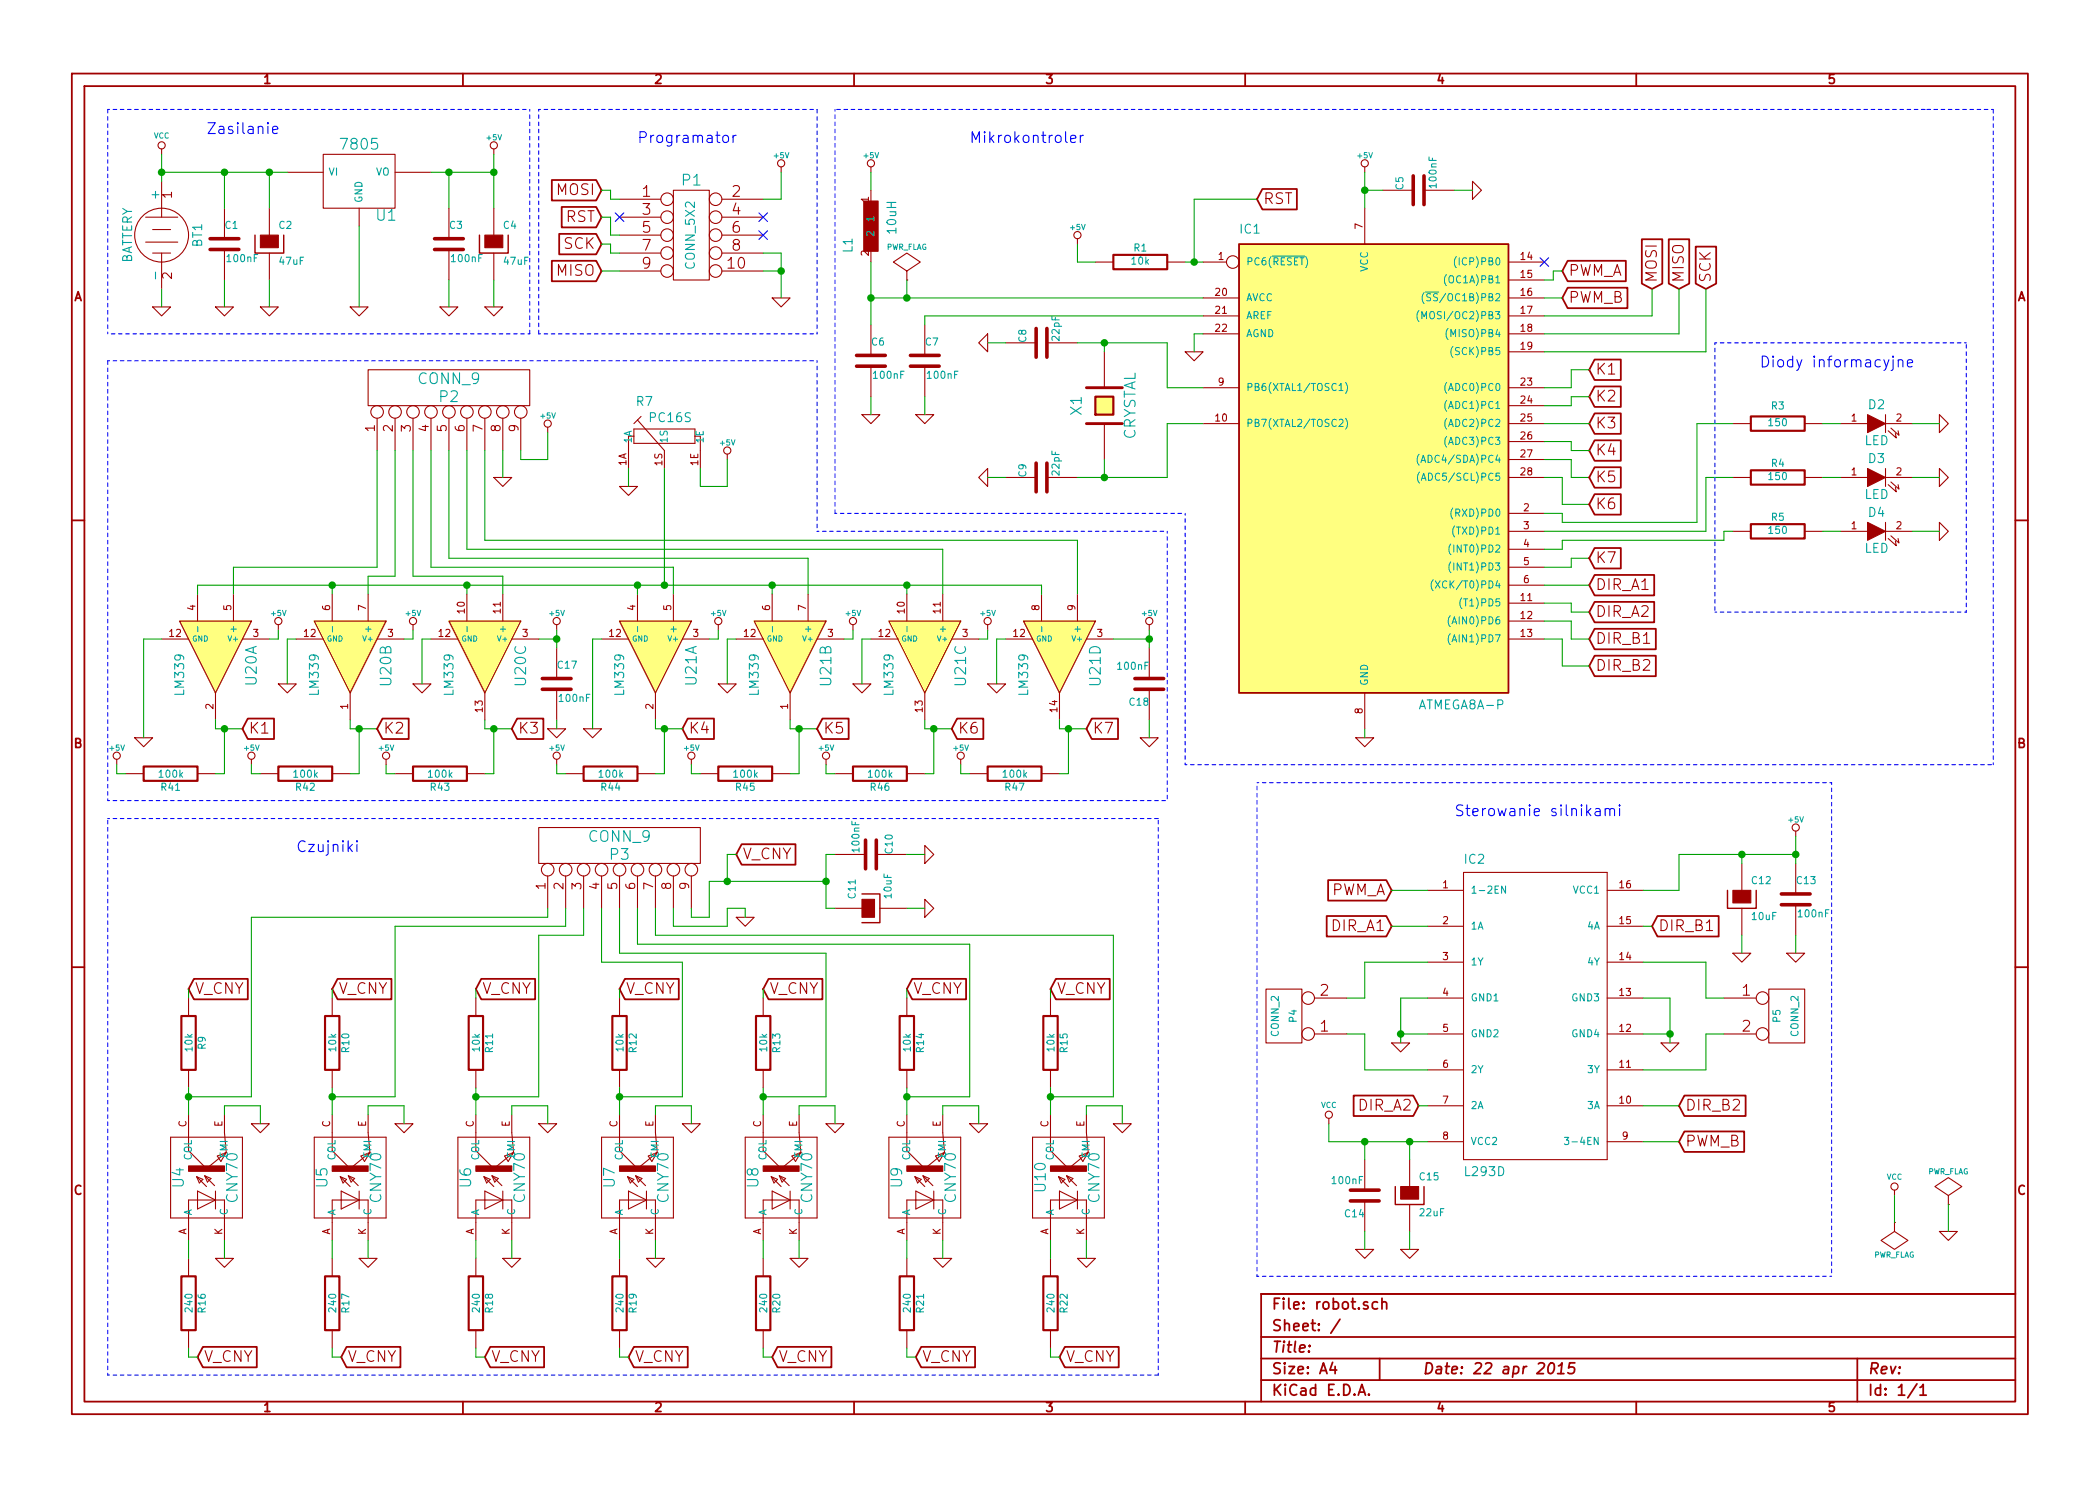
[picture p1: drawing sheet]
<svg xmlns="http://www.w3.org/2000/svg" width="297mm" height="210mm" viewBox="0 0 297 210" stroke-linecap="round" stroke-linejoin="round" font-family="sans-serif">
<defs><g id="words">
<g font-size="2.1" fill="#00f">
<text x="29.2" y="19">Zasilanie</text>
<text x="90.2" y="20.3">Programator</text>
<text x="137.2" y="20.3">Mikrokontroler</text>
<text x="248.9" y="52.1">Diody informacyjne</text>
<text x="205.7" y="115.6">Sterowanie silnikami</text>
<text x="41.9" y="120.6">Czujniki</text>
</g>
<g font-size="2.1" fill="#00a0a0">
<text x="48.4" y="21.3">7805</text>
<text x="96.5" y="26.3">P1</text>
<text x="53.3" y="31.3">U1</text>
<text x="59.2" y="54.4">CONN_9</text>
<text x="62.2" y="57">P2</text>
<text x="153.1" y="58.7" transform="rotate(-90 153.1 58.7)">X1</text>
<text x="160.7" y="62.4" transform="rotate(-90 160.7 62.4)">CRYSTAL</text>
<text x="36.4" y="96.9" transform="rotate(-90 36.4 96.9)">U20A</text>
<text x="55.4" y="96.9" transform="rotate(-90 55.4 96.9)">U20B</text>
<text x="74.5" y="96.9" transform="rotate(-90 74.5 96.9)">U20C</text>
<text x="98.6" y="96.9" transform="rotate(-90 98.6 96.9)">U21A</text>
<text x="117.7" y="96.9" transform="rotate(-90 117.7 96.9)">U21B</text>
<text x="136.7" y="96.9" transform="rotate(-90 136.7 96.9)">U21C</text>
<text x="155.8" y="96.9" transform="rotate(-90 155.8 96.9)">U21D</text>
<text x="83.3" y="119.2">CONN_9</text>
<text x="86.3" y="121.7">P3</text>
<text x="26.1" y="168" transform="rotate(-90 26.1 168)">U4</text>
<text x="46.4" y="168" transform="rotate(-90 46.4 168)">U5</text>
<text x="66.7" y="168" transform="rotate(-90 66.7 168)">U6</text>
<text x="87" y="168" transform="rotate(-90 87 168)">U7</text>
<text x="107.4" y="168" transform="rotate(-90 107.4 168)">U8</text>
<text x="127.7" y="168" transform="rotate(-90 127.7 168)">U9</text>
<text x="33.7" y="170" transform="rotate(-90 33.7 170)">CNY70</text>
<text x="54" y="170" transform="rotate(-90 54 170)">CNY70</text>
<text x="74.3" y="170" transform="rotate(-90 74.3 170)">CNY70</text>
<text x="94.7" y="170" transform="rotate(-90 94.7 170)">CNY70</text>
<text x="115" y="170" transform="rotate(-90 115 170)">CNY70</text>
<text x="135.3" y="170" transform="rotate(-90 135.3 170)">CNY70</text>
<text x="148" y="168.5" transform="rotate(-90 148 168.5)">U10</text>
<text x="155.6" y="170" transform="rotate(-90 155.6 170)">CNY70</text>
</g>
<g font-size="2.1" fill="#a00000">
<text x="78.7" y="27.7">MOSI</text>
<text x="90.9" y="27.9">1</text>
<text x="103.6" y="27.9">2</text>
<text x="178.7" y="29">RST</text>
<text x="79.7" y="35.3">SCK</text>
<text x="79.9" y="31.5">RST</text>
<text x="90.9" y="30.5">3</text>
<text x="90.9" y="33">5</text>
<text x="90.9" y="35.6">7</text>
<text x="103.6" y="30.5">4</text>
<text x="103.6" y="33">6</text>
<text x="103.6" y="35.6">8</text>
<text x="78.7" y="39.1">MISO</text>
<text x="90.9" y="38.1">9</text>
<text x="103" y="38.1">10</text>
<text x="221.9" y="39.1">PWM_A</text>
<text x="234.4" y="40" transform="rotate(-90 234.4 40)">MOSI</text>
<text x="238.3" y="40" transform="rotate(-90 238.3 40)">MISO</text>
<text x="242.1" y="40" transform="rotate(-90 242.1 40)">SCK</text>
<text x="221.9" y="42.9">PWM_B</text>
<text x="225.7" y="53.1">K1</text>
<text x="225.7" y="56.9">K2</text>
<text x="225.7" y="60.7">K3</text>
<text x="225.7" y="64.5">K4</text>
<text x="225.7" y="68.3">K5</text>
<text x="225.7" y="72.1">K6</text>
<text x="225.7" y="83.6">DIR_A1</text>
<text x="225.7" y="79.8">K7</text>
<text x="225.7" y="87.4">DIR_A2</text>
<text x="225.7" y="91.2">DIR_B1</text>
<text x="225.7" y="95">DIR_B2</text>
<text x="35.2" y="103.9">K1</text>
<text x="54.3" y="103.9">K2</text>
<text x="73.3" y="103.9">K3</text>
<text x="97.4" y="103.9">K4</text>
<text x="116.5" y="103.9">K5</text>
<text x="135.5" y="103.9">K6</text>
<text x="154.6" y="103.9">K7</text>
<text x="105.1" y="121.7">V_CNY</text>
<text x="188" y="126.7">PWM_A</text>
<text x="188.4" y="131.8">DIR_A1</text>
<text x="234.6" y="131.8">DIR_B1</text>
<text x="27.6" y="140.7">V_CNY</text>
<text x="47.9" y="140.7">V_CNY</text>
<text x="68.2" y="140.7">V_CNY</text>
<text x="88.5" y="140.7">V_CNY</text>
<text x="108.9" y="140.7">V_CNY</text>
<text x="129.2" y="140.7">V_CNY</text>
<text x="149.5" y="140.7">V_CNY</text>
<text x="186.7" y="141">2</text>
<text x="246.4" y="141">1</text>
<text x="186.7" y="146">1</text>
<text x="246.4" y="146">2</text>
<text x="192.2" y="157.2">DIR_A2</text>
<text x="238.4" y="157.2">DIR_B2</text>
<text x="238.4" y="162.3">PWM_B</text>
<text x="179.9" y="185.4">File: robot.sch</text>
<text x="179.9" y="191.5">Title:</text>
<text x="179.9" y="188.4">Sheet: /</text>
<text x="28.9" y="192.8">V_CNY</text>
<text x="49.2" y="192.8">V_CNY</text>
<text x="69.5" y="192.8">V_CNY</text>
<text x="89.8" y="192.8">V_CNY</text>
<text x="110.1" y="192.8">V_CNY</text>
<text x="130.5" y="192.8">V_CNY</text>
<text x="150.8" y="192.8">V_CNY</text>
<text x="179.9" y="197.6">KiCad E.D.A.</text>
<text x="179.9" y="194.5">Size: A4</text>
<text x="201.2" y="194.5">Date: 22 apr 2015</text>
<text x="264.2" y="194.5">Rev:</text>
<text x="264.2" y="197.6">Id: 1/1</text>
</g>
<g font-size="1.8" fill="#a00000">
<text x="37.3" y="11.9">1</text>
<text x="92.7" y="11.9">2</text>
<text x="148" y="11.9">3</text>
<text x="203.3" y="11.9">4</text>
<text x="258.6" y="11.9">5</text>
<text x="24.4" y="28" transform="rotate(-90 24.4 28)">1</text>
<text x="24.4" y="39.5" transform="rotate(-90 24.4 39.5)">2</text>
<text x="10.4" y="42.7">A</text>
<text x="285.3" y="42.7">A</text>
<text x="53.1" y="61.1" transform="rotate(-90 53.1 61.1)">1</text>
<text x="55.6" y="61.1" transform="rotate(-90 55.6 61.1)">2</text>
<text x="58.2" y="61.1" transform="rotate(-90 58.2 61.1)">3</text>
<text x="60.7" y="61.1" transform="rotate(-90 60.7 61.1)">4</text>
<text x="63.2" y="61.1" transform="rotate(-90 63.2 61.1)">5</text>
<text x="65.8" y="61.1" transform="rotate(-90 65.8 61.1)">6</text>
<text x="68.3" y="61.1" transform="rotate(-90 68.3 61.1)">7</text>
<text x="70.9" y="61.1" transform="rotate(-90 70.9 61.1)">8</text>
<text x="73.4" y="61.1" transform="rotate(-90 73.4 61.1)">9</text>
<text x="10.4" y="105.9">B</text>
<text x="285.3" y="105.9">B</text>
<text x="77.2" y="125.8" transform="rotate(-90 77.2 125.8)">1</text>
<text x="79.8" y="125.8" transform="rotate(-90 79.8 125.8)">2</text>
<text x="82.3" y="125.8" transform="rotate(-90 82.3 125.8)">3</text>
<text x="84.8" y="125.8" transform="rotate(-90 84.8 125.8)">4</text>
<text x="87.4" y="125.8" transform="rotate(-90 87.4 125.8)">5</text>
<text x="89.9" y="125.8" transform="rotate(-90 89.9 125.8)">6</text>
<text x="92.5" y="125.8" transform="rotate(-90 92.5 125.8)">7</text>
<text x="95" y="125.8" transform="rotate(-90 95 125.8)">8</text>
<text x="97.5" y="125.8" transform="rotate(-90 97.5 125.8)">9</text>
<text x="10.4" y="169.1">C</text>
<text x="285.3" y="169.1">C</text>
<text x="37.3" y="199.8">1</text>
<text x="92.7" y="199.8">2</text>
<text x="148" y="199.8">3</text>
<text x="203.3" y="199.8">4</text>
<text x="258.6" y="199.8">5</text>
</g>
<g font-size="1.8" fill="#00a0a0">
<text x="22.6" y="28.1" transform="rotate(-90 22.6 28.1)">+</text>
<text x="28.7" y="34.9" transform="rotate(-90 28.7 34.9)">BT1</text>
<text x="120.6" y="35.7" transform="rotate(-90 120.6 35.7)">L1</text>
<text x="126.8" y="33" transform="rotate(-90 126.8 33)">10uH</text>
<text x="175.4" y="33.1">IC1</text>
<text x="18.7" y="37.4" transform="rotate(-90 18.7 37.4)">BATTERY</text>
<text x="22.6" y="39.3" transform="rotate(-90 22.6 39.3)">-</text>
<text x="98.3" y="37.9" transform="rotate(-90 98.3 37.9)">CONN_5X2</text>
<text x="90" y="57.5">R7</text>
<text x="92" y="59.8">PC16S</text>
<text x="264.3" y="58">D2</text>
<text x="263.7" y="63">LED</text>
<text x="264.3" y="65.6">D3</text>
<text x="263.7" y="70.7">LED</text>
<text x="264.3" y="73.2">D4</text>
<text x="263.7" y="78.3">LED</text>
<text x="26.1" y="98.2" transform="rotate(-90 26.1 98.2)">LM339</text>
<text x="45.2" y="98.2" transform="rotate(-90 45.2 98.2)">LM339</text>
<text x="64.2" y="98.2" transform="rotate(-90 64.2 98.2)">LM339</text>
<text x="88.3" y="98.2" transform="rotate(-90 88.3 98.2)">LM339</text>
<text x="107.4" y="98.2" transform="rotate(-90 107.4 98.2)">LM339</text>
<text x="126.4" y="98.2" transform="rotate(-90 126.4 98.2)">LM339</text>
<text x="145.5" y="98.2" transform="rotate(-90 145.5 98.2)">LM339</text>
<text x="200.9" y="100.4">ATMEGA8A-P</text>
<text x="207.2" y="122.3">IC2</text>
<text x="207.3" y="166.5">L293D</text>
</g>
<g font-size="1.4" fill="#00a0a0">
<text x="46.5" y="24.9">VI</text>
<text x="51.3" y="28.7" transform="rotate(-90 51.3 28.7)">GND</text>
<text x="53.1" y="24.9">VO</text>
<text x="198.6" y="26.8" transform="rotate(-90 198.6 26.8)">C5</text>
<text x="203.3" y="26.5" transform="rotate(-90 203.3 26.5)">100nF</text>
<text x="31.9" y="32.4">C1</text>
<text x="39.5" y="32.4">C2</text>
<text x="63.6" y="32.4">C3</text>
<text x="71.2" y="32.4">C4</text>
<text x="123.7" y="33.5" transform="rotate(-90 123.7 33.5)">2</text>
<text x="123.7" y="31.3" transform="rotate(-90 123.7 31.3)">1</text>
<text x="160.4" y="35.6">R1</text>
<text x="32.2" y="37.1">100nF</text>
<text x="39.6" y="37.5">47uF</text>
<text x="64" y="37.1">100nF</text>
<text x="71.3" y="37.5">47uF</text>
<text x="160.1" y="37.5">10k</text>
<text x="176.3" y="37.6">PC6(RESET)</text>
<text x="193.5" y="38.6" transform="rotate(-90 193.5 38.6)">VCC</text>
<text x="204.7" y="40.1">(OC1A)PB1</text>
<text x="206.3" y="37.6">(ICP)PB0</text>
<text x="176.3" y="42.7">AVCC</text>
<text x="176.3" y="45.2">AREF</text>
<text x="176.3" y="47.7">AGND</text>
<text x="201.7" y="45.2">(MOSI/OC2)PB3</text>
<text x="202.4" y="42.7">(SS/OC1B)PB2</text>
<text x="205" y="47.7">(MISO)PB4</text>
<text x="123.3" y="48.9">C6</text>
<text x="123.6" y="53.6">100nF</text>
<text x="130.9" y="48.9">C7</text>
<text x="131.3" y="53.6">100nF</text>
<text x="145.2" y="48.4" transform="rotate(-90 145.2 48.4)">C8</text>
<text x="149.9" y="48.2" transform="rotate(-90 149.9 48.2)">22pF</text>
<text x="205.7" y="50.3">(SCK)PB5</text>
<text x="176.3" y="55.4">PB6(XTAL1/TOSC1)</text>
<text x="204.8" y="55.4">(ADC0)PC0</text>
<text x="204.8" y="57.9">(ADC1)PC1</text>
<text x="250.6" y="58">R3</text>
<text x="89.4" y="62.7" transform="rotate(-90 89.4 62.7)">1A</text>
<text x="94.5" y="62.7" transform="rotate(-90 94.5 62.7)">1S</text>
<text x="99.6" y="62.7" transform="rotate(-90 99.6 62.7)">1E</text>
<text x="176.3" y="60.4">PB7(XTAL2/TOSC2)</text>
<text x="201.4" y="65.5">(ADC4/SDA)PC4</text>
<text x="204.8" y="60.4">(ADC2)PC2</text>
<text x="204.8" y="63">(ADC3)PC3</text>
<text x="250.3" y="60.3">150</text>
<text x="145.2" y="67.5" transform="rotate(-90 145.2 67.5)">C9</text>
<text x="149.9" y="67.2" transform="rotate(-90 149.9 67.2)">22pF</text>
<text x="201.6" y="68.1">(ADC5/SCL)PC5</text>
<text x="250.3" y="68">150</text>
<text x="250.6" y="66.1">R4</text>
<text x="205.7" y="73.1">(RXD)PD0</text>
<text x="205.8" y="75.7">(TXD)PD1</text>
<text x="250.3" y="75.6">150</text>
<text x="250.6" y="73.7">R5</text>
<text x="203.6" y="83.3">(XCK/T0)PD4</text>
<text x="205.6" y="78.2">(INT0)PD2</text>
<text x="205.6" y="80.8">(INT1)PD3</text>
<text x="33.5" y="89.2" transform="rotate(-90 33.5 89.2)">+</text>
<text x="52.6" y="89.2" transform="rotate(-90 52.6 89.2)">+</text>
<text x="71.6" y="89.2" transform="rotate(-90 71.6 89.2)">+</text>
<text x="95.8" y="89.2" transform="rotate(-90 95.8 89.2)">+</text>
<text x="114.8" y="89.2" transform="rotate(-90 114.8 89.2)">+</text>
<text x="133.9" y="89.2" transform="rotate(-90 133.9 89.2)">+</text>
<text x="152.9" y="89.2" transform="rotate(-90 152.9 89.2)">+</text>
<text x="205.4" y="88.4">(AIN0)PD6</text>
<text x="207" y="85.8">(T1)PD5</text>
<text x="78.9" y="94.7">C17</text>
<text x="158.2" y="94.8">100nF</text>
<text x="205.4" y="90.9">(AIN1)PD7</text>
<text x="79.2" y="99.4">100nF</text>
<text x="159.8" y="99.9">C18</text>
<text x="193.5" y="97" transform="rotate(-90 193.5 97)">GND</text>
<text x="22.6" y="110.1">100k</text>
<text x="22.8" y="111.9">R41</text>
<text x="41.6" y="110.1">100k</text>
<text x="41.9" y="111.9">R42</text>
<text x="60.7" y="110.1">100k</text>
<text x="60.9" y="111.9">R43</text>
<text x="84.8" y="110.1">100k</text>
<text x="85.1" y="111.9">R44</text>
<text x="103.9" y="110.1">100k</text>
<text x="104.1" y="111.9">R45</text>
<text x="122.9" y="110.1">100k</text>
<text x="123.2" y="111.9">R46</text>
<text x="142" y="110.1">100k</text>
<text x="142.2" y="111.9">R47</text>
<text x="121.6" y="120.4" transform="rotate(-90 121.6 120.4)">100nF</text>
<text x="126.3" y="120.7" transform="rotate(-90 126.3 120.7)">C10</text>
<text x="247.8" y="125.1">C12</text>
<text x="254.2" y="125.1">C13</text>
<text x="121.1" y="127.1" transform="rotate(-90 121.1 127.1)">C11</text>
<text x="126.2" y="127" transform="rotate(-90 126.2 127)">10uF</text>
<text x="208" y="126.5">1-2EN</text>
<text x="208" y="131.6">1A</text>
<text x="222.5" y="126.5">VCC1</text>
<text x="224.5" y="131.6">4A</text>
<text x="247.9" y="130.2">10uF</text>
<text x="254.5" y="129.8">100nF</text>
<text x="208" y="136.6">1Y</text>
<text x="224.6" y="136.6">4Y</text>
<text x="208" y="141.7">GND1</text>
<text x="222.4" y="141.7">GND3</text>
<text x="27.3" y="148.7" transform="rotate(-90 27.3 148.7)">10k</text>
<text x="29.1" y="148.5" transform="rotate(-90 29.1 148.5)">R9</text>
<text x="47.6" y="148.7" transform="rotate(-90 47.6 148.7)">10k</text>
<text x="49.5" y="148.9" transform="rotate(-90 49.5 148.9)">R10</text>
<text x="67.9" y="148.7" transform="rotate(-90 67.9 148.7)">10k</text>
<text x="69.8" y="148.9" transform="rotate(-90 69.8 148.9)">R11</text>
<text x="88.2" y="148.7" transform="rotate(-90 88.2 148.7)">10k</text>
<text x="90.1" y="148.9" transform="rotate(-90 90.1 148.9)">R12</text>
<text x="108.6" y="148.7" transform="rotate(-90 108.6 148.7)">10k</text>
<text x="110.4" y="148.9" transform="rotate(-90 110.4 148.9)">R13</text>
<text x="128.9" y="148.7" transform="rotate(-90 128.9 148.7)">10k</text>
<text x="130.7" y="148.9" transform="rotate(-90 130.7 148.9)">R14</text>
<text x="149.2" y="148.7" transform="rotate(-90 149.2 148.7)">10k</text>
<text x="151.1" y="148.9" transform="rotate(-90 151.1 148.9)">R15</text>
<text x="180.9" y="146.6" transform="rotate(-90 180.9 146.6)">CONN_2</text>
<text x="183.5" y="144.6" transform="rotate(-90 183.5 144.6)">P4</text>
<text x="208" y="146.8">GND2</text>
<text x="222.4" y="146.8">GND4</text>
<text x="251.9" y="144.6" transform="rotate(-90 251.9 144.6)">P5</text>
<text x="254.4" y="146.6" transform="rotate(-90 254.4 146.6)">CONN_2</text>
<text x="208" y="151.9">2Y</text>
<text x="224.6" y="151.9">3Y</text>
<text x="208" y="157">2A</text>
<text x="224.5" y="157">3A</text>
<text x="27.2" y="164.3" transform="rotate(-90 27.2 164.3)">COL</text>
<text x="32.3" y="163.8" transform="rotate(-90 32.3 163.8)">EMI</text>
<text x="47.5" y="164.3" transform="rotate(-90 47.5 164.3)">COL</text>
<text x="52.6" y="163.8" transform="rotate(-90 52.6 163.8)">EMI</text>
<text x="67.8" y="164.3" transform="rotate(-90 67.8 164.3)">COL</text>
<text x="72.9" y="163.8" transform="rotate(-90 72.9 163.8)">EMI</text>
<text x="88.1" y="164.3" transform="rotate(-90 88.1 164.3)">COL</text>
<text x="93.2" y="163.8" transform="rotate(-90 93.2 163.8)">EMI</text>
<text x="108.5" y="164.3" transform="rotate(-90 108.5 164.3)">COL</text>
<text x="113.5" y="163.8" transform="rotate(-90 113.5 163.8)">EMI</text>
<text x="128.8" y="164.3" transform="rotate(-90 128.8 164.3)">COL</text>
<text x="133.9" y="163.8" transform="rotate(-90 133.9 163.8)">EMI</text>
<text x="149.1" y="164.3" transform="rotate(-90 149.1 164.3)">COL</text>
<text x="154.2" y="163.8" transform="rotate(-90 154.2 163.8)">EMI</text>
<text x="188.5" y="167.6">100nF</text>
<text x="200.8" y="167.1">C15</text>
<text x="208" y="162">VCC2</text>
<text x="222.3" y="162">3-4EN</text>
<text x="27.2" y="172" transform="rotate(-90 27.2 172)">A</text>
<text x="32.3" y="172" transform="rotate(-90 32.3 172)">C</text>
<text x="47.5" y="172" transform="rotate(-90 47.5 172)">A</text>
<text x="52.6" y="172" transform="rotate(-90 52.6 172)">C</text>
<text x="67.8" y="172" transform="rotate(-90 67.8 172)">A</text>
<text x="72.9" y="172" transform="rotate(-90 72.9 172)">C</text>
<text x="88.1" y="172" transform="rotate(-90 88.1 172)">A</text>
<text x="93.2" y="172" transform="rotate(-90 93.2 172)">C</text>
<text x="108.5" y="172" transform="rotate(-90 108.5 172)">A</text>
<text x="113.5" y="172" transform="rotate(-90 113.5 172)">C</text>
<text x="128.8" y="172" transform="rotate(-90 128.8 172)">A</text>
<text x="133.9" y="172" transform="rotate(-90 133.9 172)">C</text>
<text x="149.1" y="172" transform="rotate(-90 149.1 172)">A</text>
<text x="154.2" y="172" transform="rotate(-90 154.2 172)">C</text>
<text x="190.3" y="172.3">C14</text>
<text x="200.9" y="172.1">22uF</text>
<text x="27.3" y="185.5" transform="rotate(-90 27.3 185.5)">240</text>
<text x="29.1" y="185.7" transform="rotate(-90 29.1 185.7)">R16</text>
<text x="47.6" y="185.5" transform="rotate(-90 47.6 185.5)">240</text>
<text x="49.5" y="185.7" transform="rotate(-90 49.5 185.7)">R17</text>
<text x="67.9" y="185.5" transform="rotate(-90 67.9 185.5)">240</text>
<text x="69.8" y="185.7" transform="rotate(-90 69.8 185.7)">R18</text>
<text x="88.2" y="185.5" transform="rotate(-90 88.2 185.5)">240</text>
<text x="90.1" y="185.7" transform="rotate(-90 90.1 185.7)">R19</text>
<text x="108.6" y="185.5" transform="rotate(-90 108.6 185.5)">240</text>
<text x="110.4" y="185.7" transform="rotate(-90 110.4 185.7)">R20</text>
<text x="128.9" y="185.5" transform="rotate(-90 128.9 185.5)">240</text>
<text x="130.7" y="185.7" transform="rotate(-90 130.7 185.7)">R21</text>
<text x="149.2" y="185.5" transform="rotate(-90 149.2 185.5)">240</text>
<text x="151.1" y="185.7" transform="rotate(-90 151.1 185.7)">R22</text>
</g>
<g font-size="1.4" fill="#a00000">
<text x="122.9" y="28.6" transform="rotate(-90 122.9 28.6)">1</text>
<text x="192.8" y="32.4" transform="rotate(-90 192.8 32.4)">7</text>
<text x="122.9" y="36.2" transform="rotate(-90 122.9 36.2)">2</text>
<text x="171.9" y="41.9">20</text>
<text x="172.3" y="36.8">1</text>
<text x="215.1" y="36.8">14</text>
<text x="215.1" y="39.4">15</text>
<text x="215.1" y="41.9">16</text>
<text x="171.9" y="44.4">21</text>
<text x="171.9" y="47">22</text>
<text x="215.1" y="44.4">17</text>
<text x="215.1" y="47">18</text>
<text x="215.1" y="49.5">19</text>
<text x="171.9" y="59.7">10</text>
<text x="172.3" y="54.6">9</text>
<text x="215.1" y="54.6">23</text>
<text x="215.1" y="57.1">24</text>
<text x="215.1" y="59.7">25</text>
<text x="261.9" y="59.7">1</text>
<text x="268.2" y="59.7">2</text>
<text x="88.6" y="65.9" transform="rotate(-90 88.6 65.9)">1A</text>
<text x="93.7" y="65.9" transform="rotate(-90 93.7 65.9)">1S</text>
<text x="98.8" y="65.9" transform="rotate(-90 98.8 65.9)">1E</text>
<text x="215.1" y="62.2">26</text>
<text x="215.1" y="64.8">27</text>
<text x="215.1" y="67.3">28</text>
<text x="261.9" y="67.3">1</text>
<text x="268.2" y="67.3">2</text>
<text x="215.5" y="72.4">2</text>
<text x="215.5" y="74.9">3</text>
<text x="215.5" y="77.5">4</text>
<text x="261.9" y="74.9">1</text>
<text x="268.2" y="74.9">2</text>
<text x="215.5" y="80">5</text>
<text x="215.5" y="82.5">6</text>
<text x="27.7" y="86.4" transform="rotate(-90 27.7 86.4)">4</text>
<text x="32.8" y="86.4" transform="rotate(-90 32.8 86.4)">5</text>
<text x="46.7" y="86.4" transform="rotate(-90 46.7 86.4)">6</text>
<text x="51.8" y="86.4" transform="rotate(-90 51.8 86.4)">7</text>
<text x="65.8" y="86.8" transform="rotate(-90 65.8 86.8)">10</text>
<text x="70.9" y="86.8" transform="rotate(-90 70.9 86.8)">11</text>
<text x="89.9" y="86.4" transform="rotate(-90 89.9 86.4)">4</text>
<text x="95" y="86.4" transform="rotate(-90 95 86.4)">5</text>
<text x="109" y="86.4" transform="rotate(-90 109 86.4)">6</text>
<text x="114" y="86.4" transform="rotate(-90 114 86.4)">7</text>
<text x="128" y="86.8" transform="rotate(-90 128 86.8)">10</text>
<text x="133.1" y="86.8" transform="rotate(-90 133.1 86.8)">11</text>
<text x="147.1" y="86.4" transform="rotate(-90 147.1 86.4)">8</text>
<text x="152.1" y="86.4" transform="rotate(-90 152.1 86.4)">9</text>
<text x="215.1" y="85.1">11</text>
<text x="215.1" y="87.6">12</text>
<text x="24" y="90.2">12</text>
<text x="35.8" y="90.2">3</text>
<text x="43" y="90.2">12</text>
<text x="54.9" y="90.2">3</text>
<text x="62.1" y="90.2">12</text>
<text x="73.9" y="90.2">3</text>
<text x="86.2" y="90.2">12</text>
<text x="98" y="90.2">3</text>
<text x="105.3" y="90.2">12</text>
<text x="117.1" y="90.2">3</text>
<text x="124.3" y="90.2">12</text>
<text x="136.1" y="90.2">3</text>
<text x="143.4" y="90.2">12</text>
<text x="155.2" y="90.2">3</text>
<text x="215.1" y="90.2">13</text>
<text x="30.2" y="100.3" transform="rotate(-90 30.2 100.3)">2</text>
<text x="49.3" y="100.3" transform="rotate(-90 49.3 100.3)">1</text>
<text x="68.3" y="100.7" transform="rotate(-90 68.3 100.7)">13</text>
<text x="92.5" y="100.3" transform="rotate(-90 92.5 100.3)">2</text>
<text x="111.5" y="100.3" transform="rotate(-90 111.5 100.3)">1</text>
<text x="130.6" y="100.7" transform="rotate(-90 130.6 100.7)">13</text>
<text x="149.6" y="100.7" transform="rotate(-90 149.6 100.7)">14</text>
<text x="192.8" y="101" transform="rotate(-90 192.8 101)">8</text>
<text x="204.1" y="125.7">1</text>
<text x="229.1" y="125.7">16</text>
<text x="204.1" y="130.8">2</text>
<text x="229.1" y="130.8">15</text>
<text x="204.1" y="135.9">3</text>
<text x="229.1" y="135.9">14</text>
<text x="204.1" y="141">4</text>
<text x="229.1" y="141">13</text>
<text x="204.1" y="146">5</text>
<text x="229.1" y="146">12</text>
<text x="204.1" y="151.1">6</text>
<text x="229.1" y="151.1">11</text>
<text x="26.4" y="159.5" transform="rotate(-90 26.4 159.5)">C</text>
<text x="31.5" y="159.5" transform="rotate(-90 31.5 159.5)">E</text>
<text x="46.7" y="159.5" transform="rotate(-90 46.7 159.5)">C</text>
<text x="51.8" y="159.5" transform="rotate(-90 51.8 159.5)">E</text>
<text x="67.1" y="159.5" transform="rotate(-90 67.1 159.5)">C</text>
<text x="72.1" y="159.5" transform="rotate(-90 72.1 159.5)">E</text>
<text x="87.4" y="159.5" transform="rotate(-90 87.4 159.5)">C</text>
<text x="92.5" y="159.5" transform="rotate(-90 92.5 159.5)">E</text>
<text x="107.7" y="159.5" transform="rotate(-90 107.7 159.5)">C</text>
<text x="112.8" y="159.5" transform="rotate(-90 112.8 159.5)">E</text>
<text x="128" y="159.5" transform="rotate(-90 128 159.5)">C</text>
<text x="133.1" y="159.5" transform="rotate(-90 133.1 159.5)">E</text>
<text x="148.3" y="159.5" transform="rotate(-90 148.3 159.5)">C</text>
<text x="153.4" y="159.5" transform="rotate(-90 153.4 159.5)">E</text>
<text x="204.1" y="156.2">7</text>
<text x="204.1" y="161.3">8</text>
<text x="229.1" y="156.2">10</text>
<text x="229.5" y="161.3">9</text>
<text x="26.4" y="174.7" transform="rotate(-90 26.4 174.7)">A</text>
<text x="31.5" y="174.7" transform="rotate(-90 31.5 174.7)">K</text>
<text x="46.7" y="174.7" transform="rotate(-90 46.7 174.7)">A</text>
<text x="51.8" y="174.7" transform="rotate(-90 51.8 174.7)">K</text>
<text x="67.1" y="174.7" transform="rotate(-90 67.1 174.7)">A</text>
<text x="72.1" y="174.7" transform="rotate(-90 72.1 174.7)">K</text>
<text x="87.4" y="174.7" transform="rotate(-90 87.4 174.7)">A</text>
<text x="92.5" y="174.7" transform="rotate(-90 92.5 174.7)">K</text>
<text x="107.7" y="174.7" transform="rotate(-90 107.7 174.7)">A</text>
<text x="112.8" y="174.7" transform="rotate(-90 112.8 174.7)">K</text>
<text x="128" y="174.7" transform="rotate(-90 128 174.7)">A</text>
<text x="133.1" y="174.7" transform="rotate(-90 133.1 174.7)">K</text>
<text x="148.3" y="174.7" transform="rotate(-90 148.3 174.7)">A</text>
<text x="153.4" y="174.7" transform="rotate(-90 153.4 174.7)">K</text>
</g>
<g font-size="1.1" fill="#00a0a0">
<text x="21.7" y="19.6">VCC</text>
<text x="68.9" y="19.9">+5V</text>
<text x="109.5" y="22.4">+5V</text>
<text x="122.2" y="22.4">+5V</text>
<text x="192.1" y="22.4">+5V</text>
<text x="125.3" y="35.4">PWR_FLAG</text>
<text x="151.4" y="32.6">+5V</text>
<text x="76.5" y="59.3">+5V</text>
<text x="101.9" y="63.1">+5V</text>
<text x="38.4" y="87.2">+5V</text>
<text x="57.5" y="87.2">+5V</text>
<text x="77.8" y="87.2">+5V</text>
<text x="100.6" y="87.2">+5V</text>
<text x="119.7" y="87.2">+5V</text>
<text x="138.7" y="87.2">+5V</text>
<text x="161.6" y="87.2">+5V</text>
<text x="27.2" y="90.8">GND</text>
<text x="32.5" y="90.8">V+</text>
<text x="46.2" y="90.8">GND</text>
<text x="51.5" y="90.8">V+</text>
<text x="65.3" y="90.8">GND</text>
<text x="70.6" y="90.8">V+</text>
<text x="89.4" y="90.8">GND</text>
<text x="94.7" y="90.8">V+</text>
<text x="108.5" y="90.8">GND</text>
<text x="113.7" y="90.8">V+</text>
<text x="127.5" y="90.8">GND</text>
<text x="132.8" y="90.8">V+</text>
<text x="146.6" y="90.8">GND</text>
<text x="151.8" y="90.8">V+</text>
<text x="15.5" y="106.2">+5V</text>
<text x="34.6" y="106.2">+5V</text>
<text x="53.6" y="106.2">+5V</text>
<text x="77.8" y="106.2">+5V</text>
<text x="96.8" y="106.2">+5V</text>
<text x="115.9" y="106.2">+5V</text>
<text x="134.9" y="106.2">+5V</text>
<text x="253" y="116.4">+5V</text>
<text x="186.8" y="156.8">VCC</text>
<text x="266.9" y="166.9">VCC</text>
<text x="272.6" y="166.2">PWR_FLAG</text>
<text x="265" y="178">PWR_FLAG</text>
</g>
</g></defs>
<g fill="none" stroke="#a00000" stroke-width=".25">
<path d="M10.2 10.4h276.6v189.7h-276.6zM11.9 12.2h273.2v186.1h-273.2zM65.5 10.4v1.8M120.8 10.4v1.8M176.1 10.4v1.8M231.4 10.4v1.8M78.1 25.5h6.2l.8 1.4-.8 1.5h-6.2zM78.1 36.9h6.2l.8 1.4-.8 1.5h-6.2zM79.1 33.1h5.2l.8 1.4-.8 1.5h-5.2zM79.5 29.3h4.8l.8 1.4-.8 1.5h-4.8zM175.3 34.5h38.1v63.5h-38.1zM178.6 26.7h4.8v2.9h-4.8l-.8-1.4z"/>
<path d="M221.7 36.9h8.3v2.9h-8.3l-.7-1.5zM232.2 33.9h2.9v6.2l-1.4 .8-1.5-.8zM236 33.9h2.9v6.2l-1.4 .8-1.5-.8zM239.9 34.9h2.8v5.2l-1.4 .8-1.4-.8zM221.7 40.7h8.5v2.9h-8.5l-.7-1.4zM225.6 50.9h3.7v2.9h-3.7l-.8-1.5zM225.6 54.7h3.7v2.9h-3.7l-.8-1.5zM225.6 58.5h3.7v2.9h-3.7l-.8-1.5zM10.2 73.6h1.7M225.6 62.3h3.7v2.9h-3.7l-.8-1.5zM225.6 66.1h3.7v2.9h-3.7l-.8-1.4zM225.6 69.9h3.7v2.9h-3.7l-.8-1.4z"/>
<path d="M225.6 77.5h3.7v2.9h-3.7l-.8-1.4zM285.1 73.6h1.7M225.6 81.4h8.4v2.8h-8.4l-.8-1.4zM225.6 85.2h8.4v2.9h-8.4l-.8-1.5zM225.6 89h8.6v2.9h-8.6l-.8-1.5zM225.6 92.8h8.6v2.9h-8.6l-.8-1.5zM35.1 101.7h3.7v2.9h-3.7l-.8-1.5zM54.1 101.7h3.7v2.9h-3.7l-.8-1.5zM73.2 101.7h3.7v2.9h-3.7l-.8-1.5zM97.3 101.7h3.7v2.9h-3.7l-.8-1.5zM104.9 119.5h7.6v2.8h-7.6l-.8-1.4zM116.3 101.7h3.7v2.9h-3.7l-.7-1.5z"/>
<path d="M135.4 101.7h3.7v2.9h-3.7l-.8-1.5zM154.4 101.7h3.7v2.9h-3.7l-.7-1.5zM10.2 136.8h1.7M27.4 138.5h7.7v2.9h-7.7l-.7-1.5zM47.8 138.5h7.6v2.9h-7.6l-.8-1.5zM68.1 138.5h7.6v2.9h-7.6l-.8-1.5zM88.4 138.5h7.6v2.9h-7.6l-.8-1.5zM108.7 138.5h7.6v2.9h-7.6l-.8-1.5zM129 138.5h7.7v2.9h-7.7l-.7-1.5zM149.4 138.5h7.6v2.9h-7.6l-.8-1.5zM187.7 129.6h8.4l.7 1.5-.7 1.4h-8.4zM187.9 124.5h8.2l.7 1.5-.7 1.4h-8.2z"/>
<path d="M234.4 129.6h8.7v2.9h-8.7l-.7-1.4zM285.1 136.8h1.7M191.5 155h8.4l.8 1.5-.8 1.4h-8.4zM238.3 155h8.6v2.9h-8.6l-.8-1.4zM238.3 160.1h8.4v2.9h-8.4l-.8-1.5zM28.7 190.6h7.6v2.9h-7.6l-.8-1.5zM49 190.6h7.6v2.9h-7.6l-.7-1.5zM65.5 198.3v1.8M69.3 190.6h7.7v2.9h-7.7l-.7-1.5zM89.7 190.6h7.6v2.9h-7.6l-.8-1.5zM110 190.6h7.6v2.9h-7.6l-.8-1.5zM120.8 198.3v1.8"/>
<path d="M130.3 190.6h7.6v2.9h-7.6l-.8-1.5zM150.6 190.6h7.6v2.9h-7.6l-.7-1.5zM176.1 198.3v1.8M178.4 189.2h106.7M178.4 195.3h106.7M178.4 192.2h106.7M185.2 190.4h.1l-.1 .1v-.1v.1M188.5 192.8l-.4 1h1M188.8 193.3v1.1M189.5 186.7l-1.3 1.9M192.1 197.4l.5-1.5 .5 1.5M192.3 197h.7"/>
<path d="M193.6 197.3h.1l-.1 .1-.1-.1h.1v.1M194.8 184.3a.48 .48 0 0 0-.6 0l-.1 .6a.48 .48 0 0 0 .7 .2M195.1 192.2v3.1M195.5 184.3a.38 .38 0 0 1 .6 .1v.8M195.5 183.7v1.5M219.2 193a.35 .35 0 0 1 .4-.2 .35 .35 0 0 1 .2 .3 .87 .87 0 0 1-.5 1.3l-.2-.1a1.14 1.14 0 0 1 .1-1.3zM220.3 194.4h.9M220.4 193.3l.6-.5-.2 1.6M222.8 192.8h-.8l-.1 .8 .2-.2 .5 .1 .1 .2-.1 .5a.62 .62 0 0 1-.8 0M231.4 198.3v1.8M262.7 192.2v6.1M271.1 195.8l-1.3 2"/>
<path d="M271.6 196.3l.4-.4v1.5M271.6 197.4h.9M285.1 183.1h-106.7v15.2"/>
</g>
<g fill="#ffff80" stroke="#ffff80" stroke-width=".25">
<path d="M175.3 34.5h38.1v63.5h-38.1z"/>
<path d="M154.9 56.1h2.6v2.6h-2.6z"/>
<path d="M44.4 87.9h10.2l-5.1 10.1z"/>
<path d="M63.5 87.9h10.2l-5.1 10.1z"/>
<path d="M106.7 87.9h10.1l-5 10.1z"/>
<path d="M87.6 87.9h10.2l-5.1 10.1z"/>
<path d="M125.7 87.9h10.2l-5.1 10.1z"/>
<path d="M144.8 87.9h10.1l-5 10.1z"/>
<path d="M25.4 87.9h10.2l-5.1 10.1z"/>
</g>
<g fill="none" stroke="#a00000" stroke-width=".15">
<path d="M20.6 30.7h4.5M20.6 34.3h4.5M21.6 32.5h2.5M21.6 35.8h2.5M22.9 21.1v.7M22.9 25.6v5.1M22.9 35.8v5.1M31.7 29.5v4.3M31.7 35.3v4.3M38.1 29.5v3.8M38.1 35.8v3.8M40.6 24.4h5.1"/>
<path d="M45.7 21.8h10.2v7.7h-10.2zM50.8 29.5v2.5M55.9 24.4h5.1M63.5 29.5v4.3M63.5 35.3v4.3M69.8 21.1v.7M69.8 29.5v3.8M69.8 35.8v3.8M87.6 30.7h5.9M87.6 35.8h5.9M87.6 28.2h5.9M87.6 33.3h5.9"/>
<path d="M87.6 38.3h5.9M95.2 26.9h5.1v12.7h-5.1zM102.1 30.7h5.8M102.1 35.8h5.8M102.1 28.2h5.8M102.1 33.3h5.8M102.1 38.3h5.8M110.5 23.6v.8M123.2 23.6v.8M123.2 26.9v2.6M123.2 34.5v2.6M128.3 39.6h.1"/>
<path d="M128.3 38.3l1.9-1.2-1.9-1.3-1.9 1.3 1.9 1.2v1.3M152.4 33.8v.7M154.9 37.1h2.6M165.1 37.1h2.5M170.2 37.1h3.3M193 23.6v.8M193 29.5v5M195.6 26.9h4.3M201.4 26.9h4.3M208.3 25.6l1.2 1.3-1.2 1.3zM213.4 37.1h5M213.4 39.6h5"/>
<path d="M21.6 43.4h2.5l-1.2 1.3zM30.5 43.4h2.5l-1.3 1.3zM36.8 43.4h2.6l-1.3 1.3zM49.5 43.4h2.6l-1.3 1.3zM52.1 52.3h22.8v5.1h-22.8zM53.3 59.2v4.5M55.9 59.2v4.5M58.4 59.2v4.5M61 59.2v4.5M62.2 43.4h2.6l-1.3 1.3zM63.5 59.2v4.5M66 59.2v4.5"/>
<path d="M68.6 43.4h2.5l-1.3 1.3zM68.6 59.2v4.5M71.1 59.2v4.5M73.7 59.2v4.5M90.2 59.4l3.8 4.3v2.6M90.7 58.9l-1 1M109.2 42.2h2.6l-1.3 1.2zM121.9 58.7h2.6l-1.3 1.2zM123.2 46v4.3M123.2 51.8v4.3M129.5 58.7h2.6l-1.3 1.2zM130.8 46v4.3"/>
<path d="M130.8 51.8v4.3M138.4 48.5l1.3-1.3v2.6zM142.2 48.5h4.4M148.1 48.5h4.3M156.2 49.8v5.1M156.2 59.9v5.1M167.6 49.8h2.6l-1.3 1.2zM170.2 54.9h5.1M170.2 59.9h5.1M170.2 42.2h5.1M170.2 44.7h5.1M170.2 47.2h5.1"/>
<path d="M213.4 54.9h5M213.4 59.9h5M213.4 42.2h5M213.4 44.7h5M213.4 47.2h5M213.4 57.4h5M213.4 49.8h5M245.1 59.9h2.5M255.3 59.9h2.5M260.3 59.9h3.9M266.7 59.9h3.8M266.7 58.7v2.5"/>
<path d="M274.3 58.7l1.3 1.2-1.3 1.3zM69.8 67.6h2.6l-1.3 1.2zM77.5 60.4v.8M87.6 68.8h2.6l-1.3 1.3zM88.9 61.7v4.6M89.7 60.7h8.6M89.7 62.7h8.6M99.1 61.7v4.6M102.9 64.3v.7M139.7 66.3v2.5l-1.3-1.2zM142.2 67.6h4.4M148.1 67.6h4.3"/>
<path d="M213.4 72.6h5M213.4 75.2h5M213.4 77.7h5M213.4 62.5h5M213.4 65h5M213.4 67.6h5M245.1 75.2h2.5M245.1 67.6h2.5M255.3 75.2h2.5M255.3 67.6h2.5M260.3 75.2h3.9M260.3 67.6h3.9"/>
<path d="M266.7 75.2h3.8M266.7 67.6h3.8M266.7 66.3v2.5M266.7 73.9v2.5M267.1 61l1.1 1-.1-.7M267.1 68.6l1.1 1-.1-.6M267.1 76.2l1.1 1-.1-.6M267.5 60.6l1.1 1-.1-.6M267.5 68.2l1.1 1-.1-.6M267.5 75.8l1.1 1-.1-.6M274.3 73.9l1.3 1.3-1.3 1.2zM274.3 66.3l1.3 1.3-1.3 1.2z"/>
<path d="M22.9 90.4h3.8M25.4 87.9h10.2l-5.1 10.1zM27.9 84.1v3.8M30.5 98v3.8M33 84.1v3.8M34.3 90.4h3.8M39.4 88.4v.7M39.4 96.8h2.5l-1.3 1.2zM41.9 90.4h3.8M44.4 87.9h10.2l-5.1 10.1zM47 84.1v3.8M49.5 98v3.8"/>
<path d="M52.1 84.1v3.8M53.3 90.4h3.8M58.4 88.4v.7M58.4 96.8h2.6l-1.3 1.2zM61 90.4h3.8M63.5 87.9h10.2l-5.1 10.1zM66 84.1v3.8M68.6 98v3.8M71.1 84.1v3.8M72.4 90.4h3.8M78.7 88.4v.7M78.7 91.7v4.3"/>
<path d="M78.7 97.5v4.3M85.1 90.4h3.8M87.6 87.9h10.2l-5.1 10.1zM90.2 84.1v3.8M92.7 98v3.8M95.2 84.1v3.8M96.5 90.4h3.8M101.6 88.4v.7M101.6 96.8h2.5l-1.2 1.2zM104.1 90.4h3.8M106.7 87.9h10.1l-5 10.1zM109.2 84.1v3.8"/>
<path d="M111.8 98v3.8M114.3 84.1v3.8M115.6 90.4h3.8M120.6 88.4v.7M120.6 96.8h2.6l-1.3 1.2zM123.2 90.4h3.8M125.7 87.9h10.2l-5.1 10.1zM128.3 84.1v3.8M130.8 98v3.8M133.3 84.1v3.8M134.6 90.4h3.8M139.7 88.4v.7"/>
<path d="M139.7 96.8h2.5l-1.2 1.2zM142.2 90.4h3.8M144.8 87.9h10.1l-5 10.1zM147.3 84.1v3.8M149.9 98v3.8M152.4 84.1v3.8M153.7 90.4h3.8M162.6 88.4v.7M162.6 91.7v4.3M162.6 97.5v4.3M193 98v5.1M213.4 80.3h5"/>
<path d="M213.4 82.8h5M213.4 85.3h5M213.4 87.9h5M213.4 90.4h5M16.5 107.4v.8M17.8 109.5h2.5M19 104.4h2.6l-1.3 1.3zM27.9 109.5h2.6M35.6 107.4v.8M36.8 109.5h2.6M47 109.5h2.5M54.6 107.4v.8"/>
<path d="M55.9 109.5h2.5M66 109.5h2.6M76.2 117.1h22.9v5.1h-22.9zM77.5 103.1h2.5l-1.3 1.3zM78.7 107.4v.8M80 109.5h2.5M82.5 103.1h2.6l-1.3 1.3zM90.2 109.5h2.5M97.8 107.4v.8M99.1 109.5h2.5M109.2 109.5h2.6M116.8 107.4v.8"/>
<path d="M118.1 109.5h2.5M128.3 109.5h2.5M130.8 119.6l1.3 1.3-1.3 1.3zM135.9 107.4v.8M137.2 109.5h2.5M147.3 109.5h2.6M161.3 104.4h2.5l-1.2 1.3zM191.8 104.4h2.5l-1.3 1.3zM254 117.6v.8M77.5 123.9v4.6M80 123.9v4.6M82.5 123.9v4.6"/>
<path d="M85.1 123.9v4.6M87.6 123.9v4.6M90.2 123.9v4.6M92.7 123.9v4.6M95.2 123.9v4.6M97.8 123.9v4.6M104.1 129.8h2.6l-1.3 1.3zM118.1 120.9h4.3M118.1 128.5h3.8M124 120.9h4.3M124.5 128.5h3.8M130.8 127.2l1.3 1.3-1.3 1.3z"/>
<path d="M179.1 139.9h5v7.7h-5zM201.9 126h5.1M201.9 131.1h5.1M201.9 136.1h5.1M207 123.4h20.3v40.7h-20.3zM227.3 126h5.1M227.3 131.1h5.1M227.3 136.1h5.1M245.1 134.9h2.5l-1.2 1.2zM246.4 122.2v3.8M246.4 128.5v3.8M250.2 139.9h5.1v7.7h-5.1z"/>
<path d="M252.7 134.9h2.6l-1.3 1.2zM254 122.2v4.3M254 128v4.3M26.7 141.2v2.6M26.7 151.4v2.5M26.7 157.7v5.1l2.5 2.5 2.8-2.2M31.7 157.7v2.6l.3 2.8M35.6 159h2.5l-1.3 1.3zM47 141.2v2.6M47 151.4v2.5M47 157.7v5.1l2.5 2.5 2.8-2.2M52.1 157.7v2.6l.2 2.8"/>
<path d="M55.9 159h2.5l-1.3 1.3zM67.3 141.2v2.6M67.3 151.4v2.5M67.3 157.7v5.1l2.5 2.5 2.8-2.2M72.4 157.7v2.6l.2 2.8M76.2 159h2.5l-1.2 1.3zM87.6 141.2v2.6M87.6 151.4v2.5M87.6 157.7v5.1l2.6 2.5 2.8-2.2M92.7 157.7v2.6l.3 2.8M96.5 159h2.6l-1.3 1.3zM107.9 141.2v2.6"/>
<path d="M107.9 151.4v2.5M107.9 157.7v5.1l2.6 2.5 2.8-2.2M113 157.7v2.6l.3 2.8M116.8 159h2.6l-1.3 1.3zM128.3 141.2v2.6M128.3 151.4v2.5M128.3 157.7v5.1l2.5 2.5 2.8-2.2M133.3 157.7v2.6l.3 2.8M137.2 159h2.5l-1.3 1.3zM148.6 141.2v2.6M148.6 151.4v2.5M148.6 157.7v5.1l2.5 2.5 2.8-2.2"/>
<path d="M153.7 157.7v2.6l.2 2.8M157.5 159h2.5l-1.3 1.3zM185.9 141.2h4.6M185.9 146.3h4.6M188 158.2v.8M196.8 147.6h2.6l-1.3 1.2zM201.9 141.2h5.1M201.9 146.3h5.1M201.9 151.4h5.1M201.9 156.5h5.1M227.3 141.2h5.1M227.3 146.3h5.1"/>
<path d="M227.3 151.4h5.1M227.3 156.5h5.1M234.9 147.6h2.6l-1.3 1.2zM243.8 141.2h4.6M243.8 146.3h4.6M24.1 160.9h10.2v11.4h-10.2zM26.7 175.5v-5.7h5v5.7M26.7 178v2.6M27.8 166.5l1.4 1.4M27.8 166.5l.9 .4-.5 .5zM27.9 168.5l2.6 1.3-2.6 1.3zM29 166.4l1.4 1.4"/>
<path d="M29 166.4l.8 .3-.5 .6zM30.5 178h2.5l-1.3 1.3zM30.5 168.5v2.6M30.7 163.6l1.3-.5-.8 1.2zM44.4 160.9h10.2v11.4h-10.2zM47 175.5v-5.7h5.1v5.7M47 178v2.6M48.1 166.5l1.4 1.4M48.1 166.5l.9 .4-.5 .5zM48.3 168.5l2.5 1.3-2.5 1.3zM49.3 166.4l1.4 1.4M49.3 166.4l.9 .3-.5 .6z"/>
<path d="M50.8 178h2.5l-1.2 1.3zM50.8 168.5v2.6M51.1 163.6l1.2-.5-.7 1.2zM64.8 160.9h10.1v11.4h-10.1zM67.3 175.5v-5.7h5.1v5.7M67.3 178v2.6M68.5 166.5l1.3 1.4M68.5 166.5l.8 .4-.5 .5zM68.6 168.5l2.5 1.3-2.5 1.3zM69.6 166.4l1.4 1.4M69.6 166.4l.9 .3-.5 .6zM71.1 178h2.6l-1.3 1.3z"/>
<path d="M71.1 168.5v2.6M71.4 163.6l1.2-.5-.7 1.2zM85.1 160.9h10.1v11.4h-10.1zM87.6 175.5v-5.7h5.1v5.7M87.6 178v2.6M88.8 166.5l1.4 1.4M88.8 166.5l.9 .4-.5 .5zM88.9 168.5l2.5 1.3-2.5 1.3zM89.9 166.4l1.4 1.4M89.9 166.4l.9 .3-.5 .6zM91.4 178h2.6l-1.3 1.3zM91.4 168.5v2.6"/>
<path d="M91.7 163.6l1.3-.5-.8 1.2zM105.4 160.9h10.2v11.4h-10.2zM107.9 175.5v-5.7h5.1v5.7M107.9 178v2.6M109.1 166.5l1.4 1.4M109.1 166.5l.9 .4-.5 .5zM109.2 168.5l2.6 1.3-2.6 1.3zM110.2 166.4l1.4 1.4M110.2 166.4l.9 .3-.5 .6zM111.8 178h2.5l-1.3 1.3zM111.8 168.5v2.6M112 163.6l1.3-.5-.8 1.2z"/>
<path d="M125.7 160.9h10.2v11.4h-10.2zM128.3 175.5v-5.7h5v5.7M128.3 178v2.6M129.4 166.5l1.4 1.4M129.4 166.5l.9 .4-.5 .5zM129.5 168.5l2.6 1.3-2.6 1.3zM130.6 166.4l1.4 1.4M130.6 166.4l.8 .3-.5 .6zM132.1 178h2.5l-1.3 1.3zM132.1 168.5v2.6M132.3 163.6l1.3-.5-.8 1.2zM146 160.9h10.2v11.4h-10.2z"/>
<path d="M148.6 175.5v-5.7h5.1v5.7M148.6 178v2.6M149.7 166.5l1.4 1.4M149.7 166.5l.9 .4-.5 .5zM149.9 168.5l2.5 1.3-2.5 1.3zM150.9 166.4l1.4 1.4M150.9 166.4l.9 .3-.5 .6zM152.4 178h2.5l-1.2 1.3zM152.4 168.5v2.6M152.7 163.6l1.2-.5-.7 1.2zM191.8 176.8h2.5l-1.3 1.2zM193 164.1v4.3"/>
<path d="M193 169.9v4.3M198.1 176.8h2.6l-1.3 1.2zM199.4 164.1v3.8M199.4 170.4v3.8M201.9 161.5h5.1M227.3 161.5h5.1M268 173h.1M268 173v1.2l1.9 1.3-1.9 1.3-1.9-1.3 1.9-1.3M268 168.4v.8M274.3 174.2h2.6l-1.3 1.3zM275.6 170.4h.1M275.6 169.2l1.9-1.3-1.9-1.3-1.9 1.3 1.9 1.3v1.2"/>
<path d="M26.7 188.2v2.5M47 188.2v2.5M67.3 188.2v2.5M87.6 188.2v2.5M107.9 188.2v2.5M128.3 188.2v2.5M148.6 188.2v2.5"/>
<circle cx="22.9" cy="33.3" r="3.8"/>
<circle cx="22.9" cy="20.6" r=".51"/>
<circle cx="69.9" cy="20.6" r=".51"/>
<circle cx="94.4" cy="30.7" r=".89"/>
<circle cx="94.4" cy="28.2" r=".89"/>
<circle cx="94.4" cy="33.3" r=".89"/>
<circle cx="94.4" cy="38.3" r=".89"/>
<circle cx="94.4" cy="35.8" r=".89"/>
<circle cx="101.2" cy="30.7" r=".89"/>
<circle cx="101.2" cy="35.8" r=".89"/>
<circle cx="101.2" cy="28.2" r=".89"/>
<circle cx="101.2" cy="38.3" r=".89"/>
<circle cx="101.2" cy="33.3" r=".89"/>
<circle cx="110.5" cy="23.1" r=".51"/>
<circle cx="123.2" cy="23.1" r=".51"/>
<circle cx="152.4" cy="33.3" r=".51"/>
<circle cx="174.4" cy="37.1" r=".89"/>
<circle cx="193" cy="23.1" r=".51"/>
<circle cx="53.3" cy="58.3" r=".89"/>
<circle cx="55.9" cy="58.3" r=".89"/>
<circle cx="58.4" cy="58.3" r=".89"/>
<circle cx="61" cy="58.3" r=".89"/>
<circle cx="63.5" cy="58.3" r=".89"/>
<circle cx="66" cy="58.3" r=".89"/>
<circle cx="68.6" cy="58.3" r=".89"/>
<circle cx="71.1" cy="58.3" r=".89"/>
<circle cx="73.7" cy="58.3" r=".89"/>
<circle cx="77.5" cy="59.9" r=".51"/>
<circle cx="102.9" cy="63.7" r=".51"/>
<circle cx="39.4" cy="87.9" r=".51"/>
<circle cx="58.4" cy="87.9" r=".51"/>
<circle cx="78.7" cy="87.9" r=".51"/>
<circle cx="101.6" cy="87.9" r=".51"/>
<circle cx="120.7" cy="87.9" r=".51"/>
<circle cx="139.7" cy="87.9" r=".51"/>
<circle cx="162.6" cy="87.9" r=".51"/>
<circle cx="16.5" cy="106.9" r=".51"/>
<circle cx="35.6" cy="106.9" r=".51"/>
<circle cx="54.6" cy="106.9" r=".51"/>
<circle cx="78.7" cy="106.9" r=".51"/>
<circle cx="97.8" cy="106.9" r=".51"/>
<circle cx="116.8" cy="106.9" r=".51"/>
<circle cx="135.9" cy="106.9" r=".51"/>
<circle cx="254" cy="117.1" r=".51"/>
<circle cx="77.5" cy="123.1" r=".89"/>
<circle cx="80" cy="123.1" r=".89"/>
<circle cx="82.5" cy="123.1" r=".89"/>
<circle cx="85.1" cy="123.1" r=".89"/>
<circle cx="87.6" cy="123.1" r=".89"/>
<circle cx="90.2" cy="123.1" r=".89"/>
<circle cx="92.7" cy="123.1" r=".89"/>
<circle cx="95.2" cy="123.1" r=".89"/>
<circle cx="97.8" cy="123.1" r=".89"/>
<circle cx="185" cy="146.3" r=".89"/>
<circle cx="185" cy="141.2" r=".89"/>
<circle cx="188" cy="157.7" r=".51"/>
<circle cx="249.3" cy="141.2" r=".89"/>
<circle cx="249.3" cy="146.3" r=".89"/>
<circle cx="268" cy="167.9" r=".51"/>
</g>
<g fill="none" stroke="#00a0a0" stroke-width=".15">
<path d="M180 36.2h4.5M204.6 38.9a1.2 1.2 0 0 0 0 1.5M206 36.3a1.2 1.2 0 0 0 0 1.6M189.4 59.4l.4-.1 .1 .1 .1 .2-.6 .7h.6M189.4 55.3h.6M190.3 54.1a1.2 1.2 0 0 1 0 1.5M190.3 59.2a1.2 1.2 0 0 1 0 1.5M200.7 43.9a1.2 1.2 0 0 0 0 1.6M201.1 45.1v-1l.3 .7 .4-.7v1M201.4 41.4a1.2 1.2 0 0 0 0 1.5M201.6 41.3h1.9M202.4 41.6l-.4-.1-.2 .3 .1 .2 .4 .2v.3l-.1 .1-.4-.1"/>
<path d="M204.6 54.1a1.2 1.2 0 0 0 0 1.5M204.6 56.6a1.2 1.2 0 0 0 0 1.6M204.6 59.2a1.2 1.2 0 0 0 0 1.5M204.8 46.5a1.2 1.2 0 0 0 0 1.5M205.5 49a1.2 1.2 0 0 0 0 1.6M200.7 64.3a1.2 1.2 0 0 0 0 1.5M200.8 66.8a1.2 1.2 0 0 0 0 1.5M201 65.4l.3-1 .4 1M201 68l.4-1.1 .3 1.1M201.1 67.7h.5M204.6 61.7a1.2 1.2 0 0 0 0 1.6M205.2 77a1.2 1.2 0 0 0 0 1.5"/>
<path d="M205.2 79.5a1.2 1.2 0 0 0 0 1.5M205.5 71.9a1.2 1.2 0 0 0 0 1.5M28 88.6v.8M47 88.6v.8M66.1 88.6v.8M90.2 88.6v.8M109.2 88.6v.8M128.3 88.6v.8M147.3 88.6v.8M202.7 82a1.2 1.2 0 0 0 0 1.6M203 82.2l.7 1M203.7 82.2l-.7 1"/>
<path d="M205.1 87.1a1.2 1.2 0 0 0 0 1.6M205.1 89.7a1.2 1.2 0 0 0 0 1.5M206.8 84.6a1.2 1.2 0 0 0 0 1.5M213 125.4v1l-.6-1v1M221.3 160.9h.6l-.3 .4 .3 .1v.4l-.2 .1-.4-.1"/>
</g>
<g fill="none" stroke="#a00000" stroke-width=".51">
<path d="M29.7 35.3h4.1M29.7 33.8h4.1M61.5 35.3h4M61.5 33.8h4M199.9 24.9v4.1M201.4 24.9v4.1M121.2 51.8h4M121.2 50.3h4M128.8 51.8h4M128.8 50.3h4M146.6 46.5v4M148.1 46.5v4"/>
<path d="M146.6 65.5v4.1M148.1 65.5v4.1M76.7 97.5h4.1M76.7 96h4.1M160.5 97.5h4.1M160.5 96h4.1M122.4 118.9v4M124 118.9v4M252 128h4M252 126.5h4M191 168.4h4.1M191 169.9h4.1"/>
</g>
<path d="M36.1 33.3v2.5h4v-2.5M67.8 33.3v2.5h4.1v-2.5M121.9 126.5h2.6v4.1h-2.6M244.3 126v2.5h4.1v-2.5M197.4 167.9v2.5h4v-2.5" fill="none" stroke="#a00000" stroke-width=".2"/>
<g fill="#a00000" stroke="#a00000" stroke-width=".15">
<path d="M36.8 33.3h2.6v1.7h-2.6z"/>
<path d="M68.6 33.3h2.5v1.7h-2.5z"/>
<path d="M198.1 167.9h2.6v1.8h-2.6z"/>
<path d="M245.1 126h2.5v1.8h-2.5z"/>
<path d="M148.6 165h5.1v.7h-5.1z"/>
<path d="M128.3 165h5v.7h-5z"/>
<path d="M107.9 165h5.1v.7h-5.1z"/>
<path d="M87.6 165h5.1v.7h-5.1z"/>
<path d="M67.3 165h5.1v.7h-5.1z"/>
<path d="M47 165h5.1v.7h-5.1z"/>
<path d="M26.7 165h5v.7h-5z"/>
<path d="M264.2 58.7l2.5 1.2-2.5 1.3z"/>
<path d="M264.2 66.3l2.5 1.3-2.5 1.2z"/>
<path d="M264.2 73.9l2.5 1.3-2.5 1.2z"/>
<path d="M121.9 127.2h1.8v2.6h-1.8z"/>
<path d="M122.2 28.4h2v7.2h-2z"/>
</g>
<g fill="none" stroke="#a00000" stroke-width=".3">
<path d="M157.5 36.1h7.6v2h-7.6zM154.9 56.1h2.6v2.6h-2.6zM247.6 58.9h7.7v2.1h-7.7zM247.6 66.5h7.7v2.1h-7.7zM247.6 74.2h7.7v2h-7.7zM20.3 108.5h7.6v2h-7.6zM39.4 108.5h7.6v2h-7.6zM58.4 108.5h7.6v2h-7.6zM82.5 108.5h7.7v2h-7.7zM101.6 108.5h7.6v2h-7.6zM120.6 108.5h7.7v2h-7.7zM139.7 108.5h7.6v2h-7.6z"/>
<path d="M25.7 143.8h2v7.6h-2zM46 143.8h2v7.6h-2zM66.3 143.8h2v7.6h-2zM86.6 143.8h2v7.6h-2zM106.9 143.8h2.1v7.6h-2.1zM127.3 143.8h2v7.6h-2zM147.6 143.8h2v7.6h-2zM25.7 180.6h2v7.6h-2zM46 180.6h2v7.6h-2zM66.3 180.6h2v7.6h-2zM86.6 180.6h2v7.6h-2zM106.9 180.6h2.1v7.6h-2.1z"/>
<path d="M127.3 180.6h2v7.6h-2zM147.6 180.6h2v7.6h-2z"/>
</g>
<g fill="none" stroke="#00f" stroke-width=".15">
<path d="M38.6 18.4l.7-.1-.1-.3-.4-.1-.2 .2v.7l.2 .1 .4-.1M102.3 19.3a.42 .42 0 0 1 .4-.2 .42 .42 0 0 1 .3 .4v.4a.43 .43 0 0 1-.4 .3 .43 .43 0 0 1-.4-.3zM103.7 19.1v1.1M104.1 19.1l-.3 .1-.1 .3M151.4 19.7l.8-.2-.1-.3-.4-.1-.3 .3 .1 .7 .2 .1 .4-.1M152.8 19.1v1.1M153.2 19.1l-.2 .1-.2 .3M267.8 50.9v1.3l-.3 .2M267.8 50.4l-.1 .1h.1v-.1v.1M268.5 51a.38 .38 0 0 1 .7 .1v.8M268.5 50.9v1M269.8 51.4l.7-.1v-.3l-.5-.1-.2 .2 .1 .7 .1 .1 .5-.1"/>
<path d="M50.5 119h-.1l.1 .1 .1-.1h-.1v.1M50.5 119.5v1M225.7 114.5l.1-.1 .5 .1v.9M226.3 114.8h-.5a.3 .3 0 0 0-.2 .3 .3 .3 0 0 0 .2 .3l.5-.1M227.1 114.5a.38 .38 0 0 1 .6 .1v.8M227.1 114.4v1M227.7 114.6a.35 .35 0 0 1 .3-.2 .35 .35 0 0 1 .4 .2v.8M229.1 113.9l-.1 .1h.1h.1l-.1-.1v.1M229.1 114.4v1"/>
</g>
<path d="M153.7 59.9h5M153.7 54.9h5" fill="none" stroke="#a00000" stroke-width=".41"/>
<path d="M87 30.1l1.2 1.2M88.2 30.1l-1.2 1.2M107.3 30.1l1.3 1.2M107.3 32.7l1.3 1.2M108.6 30.1l-1.3 1.2M108.6 32.7l-1.3 1.2M217.8 36.5l1.2 1.2M219 36.5l-1.2 1.2" fill="none" stroke="#0000c0" stroke-width=".15"/>
<g fill="#00a000" stroke="#00a000" stroke-width=".25">
<circle cx="67.3" cy="155.2" r=".41"/>
<circle cx="47" cy="155.2" r=".41"/>
<circle cx="26.7" cy="155.2" r=".41"/>
<circle cx="254" cy="120.9" r=".41"/>
<circle cx="246.4" cy="120.9" r=".41"/>
<circle cx="198.1" cy="146.3" r=".41"/>
<circle cx="236.2" cy="146.3" r=".41"/>
<circle cx="193" cy="161.5" r=".41"/>
<circle cx="199.4" cy="161.5" r=".41"/>
<circle cx="123.2" cy="42.2" r=".41"/>
<circle cx="156.2" cy="48.5" r=".41"/>
<circle cx="156.2" cy="67.6" r=".41"/>
<circle cx="168.9" cy="37.1" r=".41"/>
<circle cx="110.5" cy="38.3" r=".41"/>
<circle cx="69.8" cy="24.4" r=".41"/>
<circle cx="63.5" cy="24.4" r=".41"/>
<circle cx="31.7" cy="24.4" r=".41"/>
<circle cx="22.9" cy="24.4" r=".41"/>
<circle cx="38.1" cy="24.4" r=".41"/>
<circle cx="148.6" cy="155.2" r=".41"/>
<circle cx="128.3" cy="155.2" r=".41"/>
<circle cx="107.9" cy="155.2" r=".41"/>
<circle cx="87.6" cy="155.2" r=".41"/>
<circle cx="193" cy="26.9" r=".41"/>
<circle cx="116.8" cy="124.7" r=".41"/>
<circle cx="102.9" cy="124.7" r=".41"/>
<circle cx="128.3" cy="42.2" r=".41"/>
<circle cx="90.2" cy="82.8" r=".41"/>
<circle cx="66" cy="82.8" r=".41"/>
<circle cx="47" cy="82.8" r=".41"/>
<circle cx="94" cy="82.8" r=".41"/>
<circle cx="109.2" cy="82.8" r=".41"/>
<circle cx="128.3" cy="82.8" r=".41"/>
<circle cx="31.7" cy="103.1" r=".41"/>
<circle cx="50.8" cy="103.1" r=".41"/>
<circle cx="69.8" cy="103.1" r=".41"/>
<circle cx="162.6" cy="90.4" r=".41"/>
<circle cx="94" cy="103.1" r=".41"/>
<circle cx="151.1" cy="103.1" r=".41"/>
<circle cx="132.1" cy="103.1" r=".41"/>
<circle cx="113" cy="103.1" r=".41"/>
<circle cx="78.7" cy="90.4" r=".41"/>
</g>
<g fill="none" stroke="#00a000" stroke-width=".15">
<path d="M22.9 24.4h17.7M22.9 21.8v3.8M31.7 24.4v5.1M31.7 39.6v3.8M38.1 24.4v5.1M38.1 39.6v3.8M50.8 32v11.4M61 24.4h8.8M63.5 24.4v5.1M63.5 39.6v3.8M69.8 21.8v7.7M69.8 39.6v3.8"/>
<path d="M85.1 26.9h1.3v1.3h1.2M85.1 38.3h2.5M85.1 34.5h1.3v1.3h1.2M85.1 30.7h1.3v2.6h1.2M107.9 38.3h2.6M107.9 35.8h2.6v6.4M110.5 24.4v3.8h-2.6M123.2 24.4v2.5M123.2 37.1v8.9M128.3 39.6v2.6M152.4 34.5v2.6h2.5M167.6 37.1h2.6"/>
<path d="M177.8 28.2h-8.9v8.9M193 24.4v5.1M193 26.9h2.6M205.7 26.9h2.6M221 38.3h-1.3v1.3h-1.3M22.9 40.9v2.5M123.2 56.1v2.6M123.2 42.2h47M130.8 56.1v2.6M139.7 48.5h2.5M152.4 48.5h12.7v6.4h5.1M156.2 48.5v1.3"/>
<path d="M170.2 44.7h-39.4v1.3M170.2 59.9h-5.1v7.7h-12.7M170.2 47.2h-1.3v2.6M218.4 59.9h6.4M218.4 42.2h2.6M224.8 52.3h-2.6v2.6h-3.8M224.8 56.1h-2.6v1.3h-3.8M233.7 40.9v3.8h-15.3M237.5 40.9v6.3h-19.1M241.3 40.9v8.9h-22.9M245.1 59.9h-5.1v14h-19v-1.3h-2.6M257.8 59.9h2.5"/>
<path d="M270.5 59.9h3.8M53.3 63.7v16.6h-20.3v3.8M55.9 63.7v17.8h-3.8v2.6M58.4 63.7v17.8h12.7v2.6M61 63.7v16.6h34.2v3.8M63.5 63.7v15.3h50.8v5.1M66 63.7v14h67.3v6.4M68.6 63.7v12.7h83.8v7.7M71.1 63.7v3.9M77.5 61.2v3.8h-3.8v-1.3M88.9 66.3v2.5M94 66.3v16.5"/>
<path d="M102.9 65v3.8h-3.8v-2.5M139.7 67.6h2.5M156.2 65v2.6M218.4 67.6h2.6v3.8h3.8M218.4 65h3.8v2.6h2.6M218.4 62.5h3.8v1.2h2.6M224.8 79h-2.6v1.3h-3.8M245.1 67.6h-3.8v7.6h-22.9M245.1 75.2h-1.3v1.2h-22.8v1.3h-2.6M257.8 67.6h2.5M257.8 75.2h2.5M270.5 67.6h3.8"/>
<path d="M270.5 75.2h3.8M22.9 90.4h-2.6v14M27.9 84.1v-1.3h119.4v1.3M39.4 89.1v1.3h-1.3M41.9 90.4h-1.3v6.4M47 82.8v1.3M58.4 89.1v1.3h-1.3M61 90.4h-1.3v6.4M66 82.8v1.3M76.2 90.4h2.5M78.7 89.1v2.6M85.1 90.4h-1.3v12.7"/>
<path d="M90.2 82.8v1.3M101.6 89.1v1.3h-1.3M104.1 90.4h-1.2v6.4M109.2 82.8v1.3M120.6 89.1v1.3h-1.2M123.2 90.4h-1.3v6.4M128.3 82.8v1.3M139.7 89.1v1.3h-1.3M142.2 90.4h-1.2v6.4M157.5 90.4h5.1M162.6 89.1v2.6M218.4 85.3h3.8v1.3h2.6"/>
<path d="M218.4 87.9h3.8v2.5h2.6M218.4 82.8h6.4M218.4 90.4h2.6v3.8h3.8M16.5 108.2v1.3h1.3M30.5 101.8v1.3h3.8M31.7 103.1v6.4h-1.2M35.6 108.2v1.3h1.2M49.5 101.8v1.3h3.8M50.8 103.1v6.4h-1.3M54.6 108.2v1.3h1.3M68.6 101.8v1.3h3.8M69.8 103.1v6.4h-1.2"/>
<path d="M78.7 108.2v1.3h1.3M78.7 101.8v1.3M92.7 101.8v1.3h3.8M94 103.1v6.4h-1.3M97.8 108.2v1.3h1.3M111.8 101.8v1.3h3.8M113 103.1v6.4h-1.2M116.8 108.2v1.3h1.3M130.8 101.8v1.3h3.8M132.1 103.1v6.4h-1.3M135.9 108.2v1.3h1.3M149.9 101.8v1.3h3.8"/>
<path d="M151.1 103.1v6.4h-1.2M162.6 101.8v2.6M193 103.1v1.3M254 118.4v3.8M26.7 139.9v1.3M47 139.9v1.3M67.3 139.9v1.3M77.5 128.5v1.3h-41.9v25.4h-8.9M80 128.5v2.6h-24.1v24.1h-8.9M82.5 128.5v3.8h-6.3v22.9h-8.9M85.1 128.5v7.6h11.4v19.1h-8.9M87.6 128.5v6.4h29.2v20.3h-8.9"/>
<path d="M87.6 139.9v1.3M90.2 128.5v5.1h47v21.6h-8.9M92.7 128.5v3.8h64.8v22.9h-8.9M95.2 128.5v2.6h7.7v-2.6h2.5v1.3M104.1 120.9h-1.2v3.8M107.9 139.9v1.3M116.8 124.7h-16.5v5.1h-2.5v-1.3M118.1 120.9h-1.3v7.6h1.3M128.3 139.9v1.3M128.3 120.9h2.5M128.3 128.5h2.5M148.6 139.9v1.3"/>
<path d="M196.8 131.1h5.1M196.8 126h5.1M201.9 136.1h-8.9v5.1h-2.5M232.4 131.1h1.3M232.4 136.1h8.9v5.1h2.5M246.4 120.9v1.3M246.4 132.3v2.6M254 132.3v2.6M254 120.9h-16.5v5.1h-5.1M26.7 153.9v3.8M31.7 157.7v-1.2h5.1v2.5M47 153.9v3.8"/>
<path d="M52.1 157.7v-1.2h5v2.5M67.3 153.9v3.8M72.4 157.7v-1.2h5.1v2.5M87.6 153.9v3.8M92.7 157.7v-1.2h5.1v2.5M107.9 153.9v3.8M113 157.7v-1.2h5.1v2.5M128.3 153.9v3.8M133.3 157.7v-1.2h5.1v2.5M148.6 153.9v3.8M153.7 157.7v-1.2h5v2.5M188 159v2.5h13.9"/>
<path d="M190.5 146.3h2.5v5.1h8.9M198.1 146.3h3.8M200.7 156.5h1.2M201.9 141.2h-3.8v6.4M232.4 156.5h5.1M232.4 146.3h3.8M232.4 141.2h3.8v6.4M243.8 146.3h-2.5v5.1h-8.9M26.7 175.5v2.5M31.7 175.5v2.5M47 175.5v2.5M52.1 175.5v2.5"/>
<path d="M67.3 175.5v2.5M72.4 175.5v2.5M87.6 175.5v2.5M92.7 175.5v2.5M107.9 175.5v2.5M113 175.5v2.5M128.3 175.5v2.5M133.3 175.5v2.5M148.6 175.5v2.5M153.7 175.5v2.5M193 161.5v2.6M193 174.2v2.6"/>
<path d="M199.4 161.5v2.6M199.4 174.2v2.6M232.4 161.5h5.1M268 169.2v3.8M275.6 170.4v3.8M26.7 190.7v1.3h1.2M47 190.7v1.3h1.3M67.3 190.7v1.3h1.3M87.6 190.7v1.3h1.3M107.9 190.7v1.3h1.3M128.3 190.7v1.3h1.2M148.6 190.7v1.3h1.3"/>
</g>
<g fill="none" stroke="#00f" stroke-width=".15" stroke-dasharray=".5" stroke-dashoffset=".3">
<path d="M15.2 15.5h59.7M74.9 15.5v31.7M76.2 15.5v31.7M76.2 15.5h39.4M118.1 15.5v57.1M273 15.5h-154.9M281.9 15.5h-10.1M15.2 47.2v-31.7M15.2 51h100.4M74.9 47.2h-59.7M76.2 47.2h39.4M115.6 47.2v-31.7"/>
<path d="M115.6 51v24.2M242.6 48.5v38.1M278.1 48.5h-35.5M115.6 75.2h49.5M118.1 72.6h49.5M165.1 75.2v38.1M167.6 72.6v35.6M242.6 86.6h35.5M278.1 86.6v-38.1M15.2 115.8h148.6M15.2 113.3v-62.3M15.2 113.3h149.9"/>
<path d="M167.6 108.2h114.3M177.8 110.7h81.3M259.1 110.7v69.9M281.9 108.2v-92.7M15.2 194.6h148.6M15.2 194.6v-78.8M163.8 194.6v-78.8M177.8 180.6v-69.9M259.1 180.6h-81.3"/>
</g>
<use href="#words"/>
</svg>
